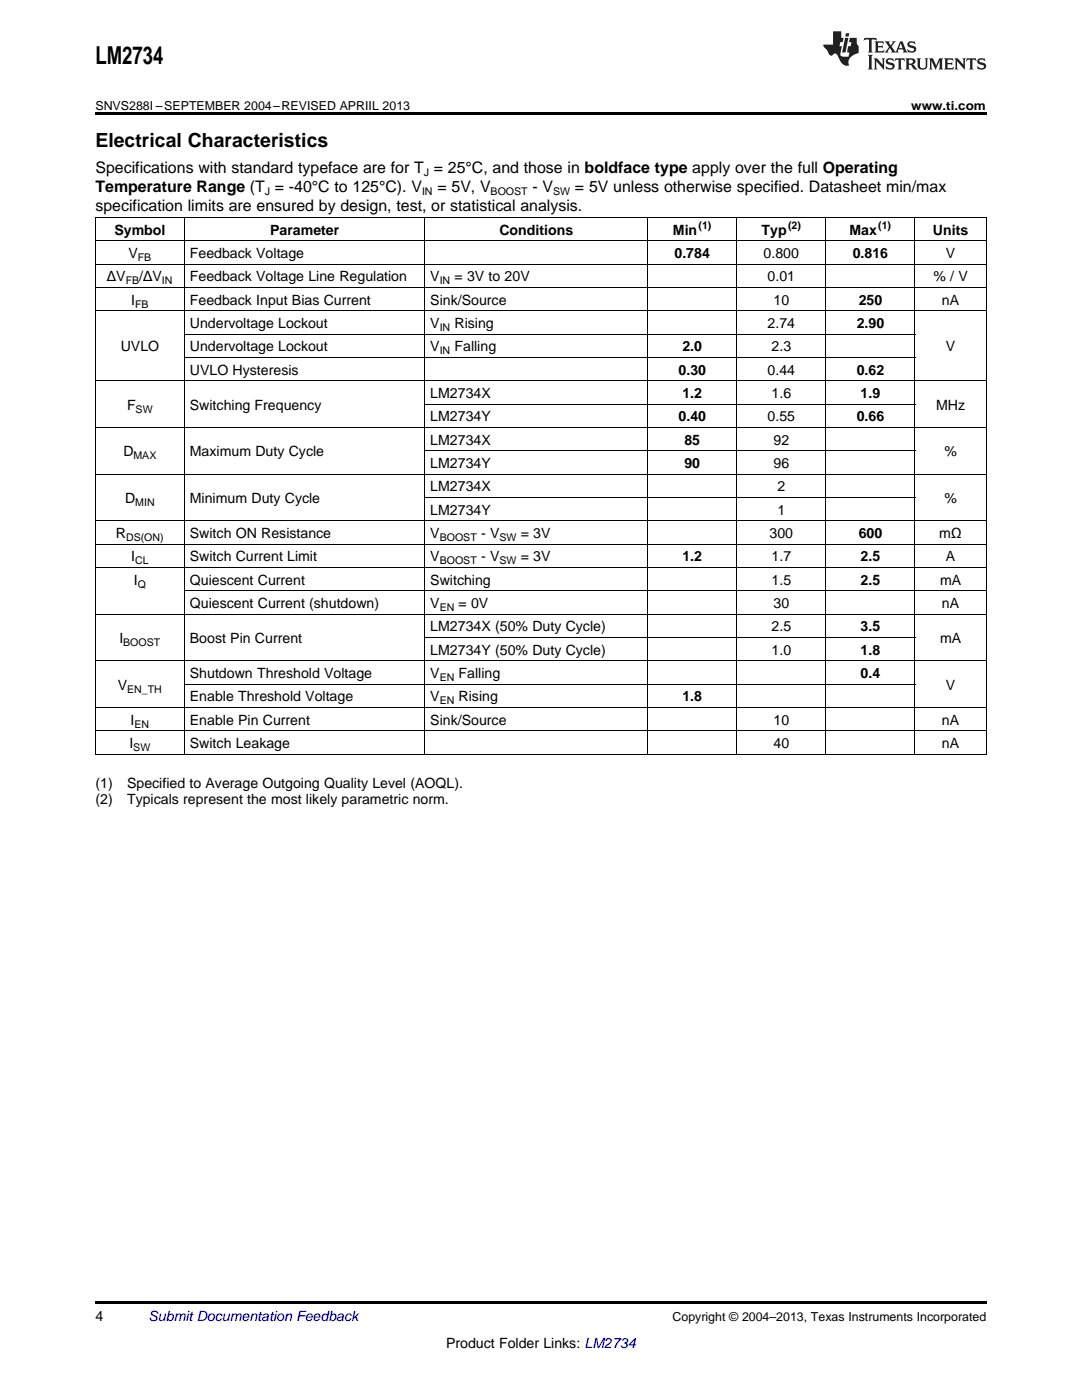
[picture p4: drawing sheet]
<svg xmlns="http://www.w3.org/2000/svg" width="216mm" height="279mm" viewBox="0 0 216 279" stroke-linecap="round" stroke-linejoin="round" font-family="sans-serif">
<defs><g id="words">
<text font-size="4.9" x="19" y="12.8">LM2734</text>
<text font-size="3.9" x="19" y="29.3">Electrical Characteristics</text>
<g font-size="3.2">
<text x="19" y="34.4">Specifications with standard typeface are for T = 25°C, and those in boldface type apply over the full Operating</text>
<text x="19" y="38.3">Temperature Range (T = -40°C to 125°C). V</text>
<text x="87.3" y="38.3">= 5V, V</text>
<text x="106.3" y="38.3">- V</text>
<text x="114.7" y="38.3">= 5V unless otherwise specified. Datasheet min/max</text>
<text x="19" y="42.2">specification limits are ensured by design, test, or statistical analysis.</text>
</g>
<g font-size="2.8">
<text x="22.8" y="46.8">Symbol</text>
<text x="53.9" y="46.8">Parameter</text>
<text x="99.7" y="46.8">Conditions</text>
<text x="134.3" y="46.8">Min</text>
<text x="152" y="46.8">Typ</text>
<text x="169.5" y="46.8">Max</text>
<text x="186.2" y="46.8">Units</text>
<text x="25.6" y="51.5">V</text>
<text x="37.9" y="51.5">Feedback Voltage</text>
<text x="134.6" y="51.5">0.784</text>
<text x="152.4" y="51.5">0.800</text>
<text x="170.1" y="51.5">0.816</text>
<text x="188.7" y="51.5">V</text>
<text x="21.3" y="56.2">ΔV</text>
<text x="27.8" y="56.2">/ΔV</text>
<text x="37.9" y="56.2">Feedback Voltage Line Regulation</text>
<text x="85.9" y="56.2">V</text>
<text x="90.7" y="56.2">= 3V to 20V</text>
<text x="153.2" y="56.2">0.01</text>
<text x="186.3" y="56.2">% / V</text>
<text x="26.2" y="60.8">I</text>
<text x="37.9" y="60.8">Feedback Input Bias Current</text>
<text x="37.9" y="65.5">Undervoltage Lockout</text>
<text x="85.9" y="60.8">Sink/Source</text>
<text x="85.9" y="65.5">V</text>
<text x="90.7" y="65.5">Rising</text>
<text x="153.2" y="65.5">2.74</text>
<text x="154.3" y="60.8">10</text>
<text x="171" y="65.5">2.90</text>
<text x="171.3" y="60.8">250</text>
<text x="188" y="60.8">nA</text>
<text x="24.1" y="70.1">UVLO</text>
<text x="37.9" y="70.1">Undervoltage Lockout</text>
<text x="85.9" y="70.1">V</text>
<text x="90.7" y="70.1">Falling</text>
<text x="136.2" y="70.1">2.0</text>
<text x="154" y="70.1">2.3</text>
<text x="188.7" y="70.1">V</text>
<text x="37.9" y="74.8">UVLO Hysteresis</text>
<text x="135.4" y="74.8">0.30</text>
<text x="153.2" y="74.8">0.44</text>
<text x="171" y="74.8">0.62</text>
<text x="25.4" y="81.8">F</text>
<text x="37.9" y="81.8">Switching Frequency</text>
<text x="85.9" y="79.4">LM2734X</text>
<text x="136.2" y="79.4">1.2</text>
<text x="154" y="79.4">1.6</text>
<text x="171.7" y="79.4">1.9</text>
<text x="186.8" y="81.8">MHz</text>
<text x="85.9" y="84.1">LM2734Y</text>
<text x="85.9" y="88.8">LM2734X</text>
<text x="135.4" y="84.1">0.40</text>
<text x="136.6" y="88.8">85</text>
<text x="153.2" y="84.1">0.55</text>
<text x="154.3" y="88.8">92</text>
<text x="171" y="84.1">0.66</text>
<text x="24.6" y="91.1">D</text>
<text x="37.9" y="91.1">Maximum Duty Cycle</text>
<text x="85.9" y="93.4">LM2734Y</text>
<text x="136.6" y="93.4">90</text>
<text x="154.3" y="93.4">96</text>
<text x="188.5" y="91.1">%</text>
<text x="25" y="100.4">D</text>
<text x="37.9" y="100.4">Minimum Duty Cycle</text>
<text x="85.9" y="98.1">LM2734X</text>
<text x="155.1" y="98.1">2</text>
<text x="188.5" y="100.4">%</text>
<text x="23.1" y="107.4">R</text>
<text x="37.9" y="107.4">Switch ON Resistance</text>
<text x="85.9" y="102.7">LM2734Y</text>
<text x="85.9" y="107.4">V</text>
<text x="96" y="107.4">- V</text>
<text x="103.9" y="107.4">= 3V</text>
<text x="153.6" y="107.4">300</text>
<text x="155.1" y="102.7">1</text>
<text x="171.3" y="107.4">600</text>
<text x="187.4" y="107.4">mΩ</text>
<text x="26.2" y="112">I</text>
<text x="37.9" y="112">Switch Current Limit</text>
<text x="85.9" y="112">V</text>
<text x="96" y="112">- V</text>
<text x="103.9" y="112">= 3V</text>
<text x="136.2" y="112">1.2</text>
<text x="154" y="112">1.7</text>
<text x="171.7" y="112">2.5</text>
<text x="188.7" y="112">A</text>
<text x="26.7" y="116.7">I</text>
<text x="37.9" y="116.7">Quiescent Current</text>
<text x="85.9" y="116.7">Switching</text>
<text x="154" y="116.7">1.5</text>
<text x="171.7" y="116.7">2.5</text>
<text x="187.6" y="116.7">mA</text>
<text x="37.9" y="121.4">Quiescent Current (shutdown)</text>
<text x="85.9" y="121.4">V</text>
<text x="91.5" y="121.4">= 0V</text>
<text x="154.3" y="121.4">30</text>
<text x="188" y="121.4">nA</text>
<text x="23.8" y="128.3">I</text>
<text x="37.9" y="128.3">Boost Pin Current</text>
<text x="85.9" y="126">LM2734X (50% Duty Cycle)</text>
<text x="85.9" y="130.7">LM2734Y (50% Duty Cycle)</text>
<text x="154" y="126">2.5</text>
<text x="154" y="130.7">1.0</text>
<text x="171.7" y="126">3.5</text>
<text x="171.7" y="130.7">1.8</text>
<text x="187.6" y="128.3">mA</text>
<text x="23.5" y="137.7">V</text>
<text x="37.9" y="135.3">Shutdown Threshold Voltage</text>
<text x="85.9" y="135.3">V</text>
<text x="91.5" y="135.3">Falling</text>
<text x="171.7" y="135.3">0.4</text>
<text x="188.7" y="137.7">V</text>
<text x="37.9" y="140">Enable Threshold Voltage</text>
<text x="85.9" y="140">V</text>
<text x="91.5" y="140">Rising</text>
<text x="136.2" y="140">1.8</text>
<text x="25.8" y="149.3">I</text>
<text x="26.1" y="144.6">I</text>
<text x="37.9" y="144.6">Enable Pin Current</text>
<text x="37.9" y="149.3">Switch Leakage</text>
<text x="85.9" y="144.6">Sink/Source</text>
<text x="154.3" y="144.6">10</text>
<text x="154.3" y="149.3">40</text>
<text x="188" y="144.6">nA</text>
<text x="188" y="149.3">nA</text>
<text x="19" y="157.3">(1)</text>
<text x="19" y="160.4">(2)</text>
<text x="25.4" y="157.3">Specified to Average Outgoing Quality Level (AOQL).</text>
<text x="25.4" y="160.4">Typicals represent the most likely parametric norm.</text>
<text x="19" y="263.6">4</text>
<text x="89" y="269">Product Folder Links: LM2734</text>
</g>
<text font-size="2.8" fill="#0000c8" x="29.6" y="263.6">Submit Documentation Feedback</text>
<g font-size="2.5">
<text x="19" y="21.9">SNVS288I –SEPTEMBER 2004–REVISED APRIIL 2013</text>
<text x="181.8" y="21.9">www.ti.com</text>
<text x="134.2" y="263.6">Copyright © 2004–2013, Texas Instruments Incorporated</text>
</g>
<g font-size="2.1">
<text x="84.6" y="35.1">J</text>
<text x="52.8" y="38.9">J</text>
<text x="84.2" y="38.9">IN</text>
<text x="97.9" y="38.9">BOOST</text>
<text x="110.4" y="38.9">SW</text>
<text x="139.4" y="45.7">(1)</text>
<text x="157.2" y="45.7">(2)</text>
<text x="175.2" y="45.7">(1)</text>
<text x="27.5" y="52.1">FB</text>
<text x="25.1" y="56.7">FB</text>
<text x="32.3" y="56.7">IN</text>
<text x="87.7" y="56.7">IN</text>
<text x="27" y="61.4">FB</text>
<text x="87.7" y="66">IN</text>
<text x="87.7" y="70.7">IN</text>
<text x="27.1" y="82.3">SW</text>
<text x="26.6" y="91.7">MAX</text>
<text x="27" y="101">MIN</text>
<text x="25.2" y="107.9">DS(ON)</text>
<text x="87.7" y="107.9">BOOST</text>
<text x="99.7" y="107.9">SW</text>
<text x="27" y="112.6">CL</text>
<text x="87.7" y="112.6">BOOST</text>
<text x="99.7" y="112.6">SW</text>
<text x="27.5" y="117.3">Q</text>
<text x="87.7" y="121.9">EN</text>
<text x="24.6" y="128.9">BOOST</text>
<text x="87.7" y="135.9">EN</text>
<text x="25.4" y="138.2">EN_TH</text>
<text x="87.7" y="140.5">EN</text>
<text x="26.6" y="149.9">SW</text>
<text x="26.8" y="145.2">EN</text>
</g>
</g></defs>
<path d="M19 22.5h177.8v.5h-177.8zM19 259.7h177.8v.5h-177.8z" fill="#000"/>
<g fill="none" stroke="#000" stroke-width=".2">
<path d="M19 57.4h177.8M19 52.7h177.8M19 48.1h177.8M19 43.4h177.8M19.1 43.5v107.1M36.8 43.5v107.1M84.8 43.5v107.1M129.2 43.5v107.1M147 43.5v107.1M164.8 43.5v107.1M182.5 43.5v107.1M196.8 43.5v107.1"/>
<path d="M19 76h177.8M19 62h177.8M36.8 71.3h145.8M36.8 66.7h145.8M19 94.6h177.8M19 85.3h177.8M84.8 99.3h97.8M84.8 90h97.8M84.8 80.7h97.8M19 113.3h177.8M19 108.6h177.8M19 103.9h177.8"/>
<path d="M36.8 117.9h160M19 131.9h177.8M19 122.6h177.8M36.8 136.5h145.8M84.8 127.2h97.8M19 150.5h177.8M19 145.9h177.8M19 141.2h177.8"/>
</g>
<g fill="#231f20">
<path d="M172.5 7.6l-.1 .5 .4-.2h.6v.1v2.1l-.2 .4h.9l-.2-.4v-2.1l.1-.1h.5l.5 .2-.2-.5zM174.5 8.3l.2 .3v1.5l-.2 .4h1.8l.2-.6a1.04 1.04 0 0 1-1.3 .2v-.7h.6l.3 .2v-.6l-.3 .2h-.6v-.6l.8-.1 .4 .3-.2-.5zM176.5 8.3l.9 1.1-.9 1.1h.8l-.2-.2 .4-.7 .5 .7-.2 .2h1.5l-.2-.2 .2-.4h.9l.1 .4-.2 .2h1l-.3-.3-.7-1.9h-.5l-.9 2-.8-1 .9-1h-.8l.1 .3-.4 .5-.3-.6 .1-.2zM179.7 8.6l.4 1h-.7zM181.3 8.4a.63 .63 0 0 0-.2 .7 .63 .63 0 0 0 .6 .4l.6 .2 .1 .2a.75 .75 0 0 1-.7 .4 .75 .75 0 0 1-.6-.5l.1 .7 .1-.1a1.11 1.11 0 0 0 1.5-.6 1.13 1.13 0 0 0-1.2-.8l-.1-.4a1.04 1.04 0 0 1 1.2 .2l-.2-.5-.2 .1-.4-.2zM173.2 10.9l.2 .4v2.2l-.2 .4h1l-.3-.4v-2.2l.3-.4zM174.3 11.6l.3 .4v1.5l-.3 .4h.8l-.2-.4v-1.3l1.5 1.7v-1.9l.2-.4h-.7l.2 .4v.9l-1.1-1.3zM177 11.8a.62 .62 0 0 0-.2 .7 .62 .62 0 0 0 .6 .4l.6 .1 .1 .3a.76 .76 0 0 1-.7 .3 .76 .76 0 0 1-.7-.4l.2 .7 .1-.1a1.11 1.11 0 0 0 1.5-.6 1.13 1.13 0 0 0-1.2-.8l-.1-.4a1.04 1.04 0 0 1 1.2 .2l-.2-.6-.2 .1-.5-.1zM178.7 11.6l-.2 .6a.61 .61 0 0 1 .8-.3v1.6l-.2 .4h.9l-.2-.4v-1.6a.63 .63 0 0 1 .7 .3l-.1-.6zM180.6 11.6l.3 .4v1.5l-.3 .4h1l-.2-.2-.1-.8 .6 .2a.76 .76 0 0 0 1.2 .7l-1-1a.58 .58 0 0 0 .6-.5 .58 .58 0 0 0-.5-.6zM181.4 11.9h.1a.45 .45 0 0 1 .5 .1 .45 .45 0 0 1 .1 .5l-.8 .2zM182.9 11.6l.2 .2a2.17 2.17 0 0 0 .3 1.9 .99 .99 0 0 0 1.6-.6v-1.1l.2-.4h-.7l.2 .2a1.92 1.92 0 0 1-.2 1.8 .6 .6 0 0 1-.9-.5v-1.1l.2-.4zM185.4 11.6l.2 .4v1.5l-.2 .4h.7l-.2-.4v-1.4l.8 1.8 .8-1.8v1.4l-.2 .4h.9l-.2-.4v-1.5l.2-.4h-.8l-.6 1.5-.6-1.5zM188.4 11.6l.2 .4v1.5l-.2 .4h1.8l.1-.6a1.04 1.04 0 0 1-1.2 .1v-.6h.5l.4 .2v-.6l-.4 .2h-.5v-.7h.8l.3 .3-.1-.6zM190.5 11.6l.2 .4v1.5l-.2 .4h.7l-.2-.4v-1.3l1.5 1.7v-1.9l.2-.4h-.7l.2 .4v.9l-1.1-1.3zM192.9 11.6l-.1 .6a.61 .61 0 0 1 .7-.3l.1 1.6-.3 .4h1l-.3-.4 .1-1.6a.63 .63 0 0 1 .7 .3l-.1-.6zM195.2 11.8a.62 .62 0 0 0-.2 .7 .62 .62 0 0 0 .6 .4l.6 .1 .1 .3a.76 .76 0 0 1-.7 .3 .76 .76 0 0 1-.6-.4l.1 .7 .1-.1a1.11 1.11 0 0 0 1.6-.6 1.13 1.13 0 0 0-1.3-.8l-.1-.4a1.04 1.04 0 0 1 1.2 .2l-.1-.6-.2 .1-.5-.1z"/>
<path d="M166.2 6.3v2.6h-1.9v.4l.8 .9a.91 .91 0 0 0 1 .8 .56 .56 0 0 1 .5-.3 .56 .56 0 0 1 .5 .3l.4 .8a1.53 1.53 0 0 0 1.9 1.2 1.54 1.54 0 0 1 1-2.1l.9-.3v-1.4a1.52 1.52 0 0 1-.4-1.6h-1.3l-.2 .8h.5l-.2 .8h-.5l-.1 1v.2l.4 .1-.2 .8a1.93 1.93 0 0 1-1.6-.3l.3-1.8h-.5l.2-.8h.4l.2-.8h-.4v-1.3zM168.6 7.6l-.6 2.9h.7l.6-2.9zM168.8 6.6l-.1 .7h.6l.2-.7z"/>
</g>
<use href="#words"/>
</svg>
